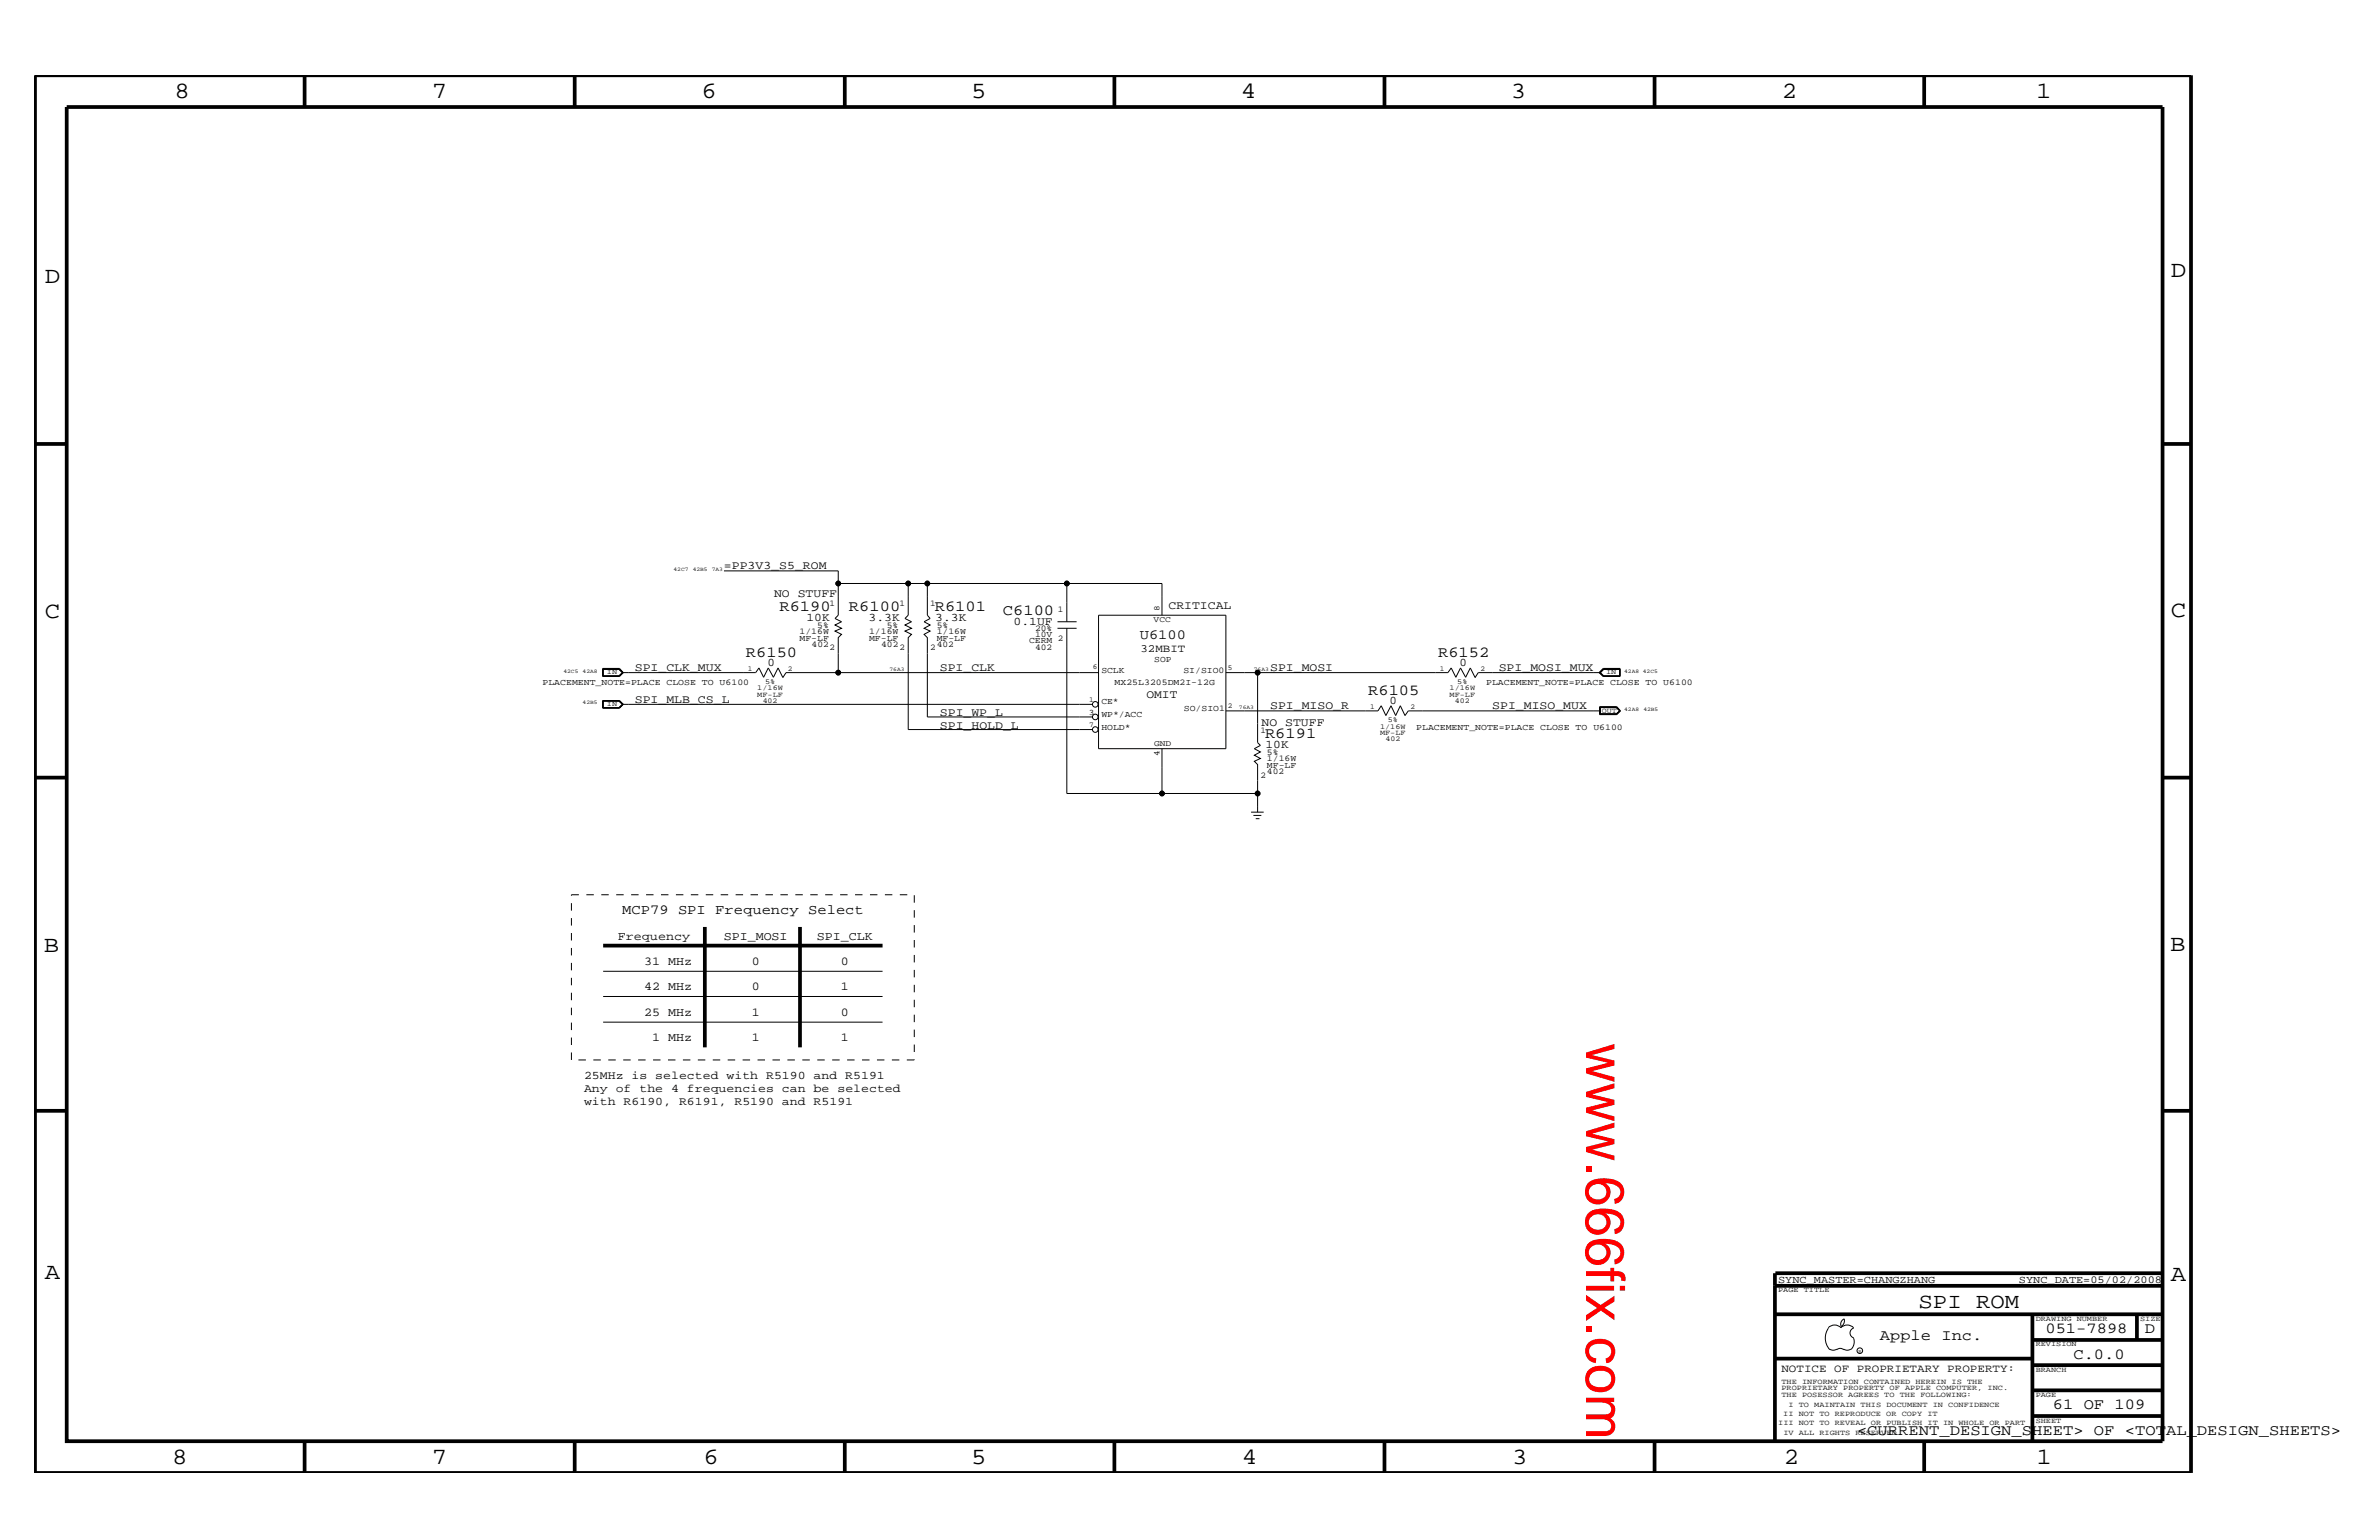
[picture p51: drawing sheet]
<svg xmlns="http://www.w3.org/2000/svg" width="432mm" height="279mm" viewBox="0 0 432 279" stroke-linecap="round" stroke-linejoin="round" font-family="sans-serif">
<defs><g id="words">
<text font-size="9.9" fill="#f00" x="287.9" y="189.3" transform="rotate(90 287.9 189.3)">www.666fix.com</text>
<g font-size="4.2">
<text x="31.7" y="17.8">8</text>
<text x="78.4" y="17.8">7</text>
<text x="127.3" y="17.8">6</text>
<text x="176.3" y="17.8">5</text>
<text x="225.2" y="17.8">4</text>
<text x="274.2" y="17.8">3</text>
<text x="323.4" y="17.8">2</text>
<text x="369.6" y="17.8">1</text>
<text x="8.1" y="51.3">D</text>
<text x="394" y="50.3">D</text>
<text x="8.1" y="112.1">C</text>
<text x="394" y="111.9">C</text>
<text x="8" y="172.7">B</text>
<text x="393.9" y="172.5">B</text>
<text x="8.1" y="232">A</text>
<text x="394" y="232.4">A</text>
<text x="31.2" y="265.6">8</text>
<text x="78.4" y="265.6">7</text>
<text x="127.7" y="265.6">6</text>
<text x="176.3" y="265.6">5</text>
<text x="225.4" y="265.6">4</text>
<text x="274.5" y="265.6">3</text>
<text x="323.8" y="265.6">2</text>
<text x="369.7" y="265.6">1</text>
</g>
<text font-size="3.9" x="348.2" y="237.3">SPI ROM</text>
<g font-size="2.8">
<text x="141.5" y="110.9">R6190</text>
<text x="154.1" y="110.9">R6100</text>
<text x="169.7" y="110.9">R6101</text>
<text x="182" y="111.6">C6100</text>
<text x="135.4" y="119.2">R6150</text>
<text x="261" y="119.2">R6152</text>
<text x="248.3" y="126.1">R6105</text>
<text x="229.6" y="134">R6191</text>
<text x="341.2" y="243.1">Apple Inc.</text>
<text x="371.3" y="241.9">051-7898</text>
<text x="389.3" y="241.9">D</text>
<text x="376.3" y="246.5">C.0.0</text>
<text x="372.6" y="255.7">61 OF 109</text>
<text x="337.1" y="260.4">&lt;CURRENT_DESIGN_SHEET&gt; OF &lt;TOTAL_DESIGN_SHEETS&gt;</text>
</g>
<g font-size="2.5">
<text x="206.9" y="116">U6100</text>
<text x="112.9" y="165.8">MCP79 SPI Frequency Select</text>
</g>
<g font-size="2.2">
<text x="112.1" y="170.5">Frequency</text>
<text x="131.4" y="170.5">SPI_MOSI</text>
<text x="148.3" y="170.5">SPI_CLK</text>
<text x="116.9" y="175">31 MHz</text>
<text x="116.9" y="179.7">42 MHz</text>
<text x="136.4" y="175">0</text>
<text x="136.4" y="179.7">0</text>
<text x="152.6" y="175">0</text>
<text x="152.6" y="179.7">1</text>
<text x="116.9" y="184.3">25 MHz</text>
<text x="136.4" y="184.3">1</text>
<text x="152.6" y="184.3">0</text>
<text x="118.4" y="188.9">1 MHz</text>
<text x="136.4" y="188.9">1</text>
<text x="152.6" y="188.9">1</text>
</g>
<g font-size="2.1">
<text x="131.4" y="103.3">=PP3V3_S5_ROM</text>
<text x="140.5" y="108.4">NO STUFF</text>
<text x="146.4" y="112.7">10K</text>
<text x="157.6" y="112.7">3.3K</text>
<text x="169.8" y="112.7">3.3K</text>
<text x="184" y="113.4">0.1UF</text>
<text x="212.1" y="110.5">CRITICAL</text>
<text x="115.2" y="121.8">SPI_CLK_MUX</text>
<text x="139.3" y="120.8">0</text>
<text x="170.6" y="121.8">SPI_CLK</text>
<text x="230.5" y="121.8">SPI_MOSI</text>
<text x="264.9" y="120.8">0</text>
<text x="272" y="121.8">SPI_MOSI_MUX</text>
<text x="115.2" y="127.5">SPI_MLB_CS_L</text>
<text x="170.6" y="129.8">SPI_WP_L</text>
<text x="208.1" y="126.6">OMIT</text>
<text x="229" y="131.7">NO STUFF</text>
<text x="230.5" y="128.7">SPI_MISO_R</text>
<text x="252.2" y="127.7">0</text>
<text x="270.8" y="128.7">SPI_MISO_MUX</text>
<text x="170.6" y="132.2">SPI_HOLD_L</text>
<text x="229.7" y="135.7">10K</text>
<text x="106" y="195.8">25MHz is selected with R5190 and R5191</text>
<text x="106" y="198.1">Any of the 4 frequencies can be selected</text>
<text x="106" y="200.4">with R6190, R6191, R5190 and R5191</text>
</g>
<g font-size="2">
<text x="207" y="118.2">32MBIT</text>
<text x="323.3" y="248.9">NOTICE OF PROPRIETARY PROPERTY:</text>
</g>
<g font-size="1.9">
<text x="322.7" y="232.7">SYNC_MASTER=CHANGZHANG</text>
<text x="366.4" y="232.7">SYNC_DATE=05/02/2008</text>
</g>
<g font-size="1.6">
<text x="148.3" y="114">5%</text>
<text x="150.5" y="109.9">1</text>
<text x="161" y="114">5%</text>
<text x="163.2" y="109.9">1</text>
<text x="168.8" y="109.9">1</text>
<text x="170" y="114">5%</text>
<text x="192" y="111.1">1</text>
<text x="145.1" y="115.1">1/16W</text>
<text x="145.1" y="116.3">MF-LF</text>
<text x="147.3" y="117.4">402</text>
<text x="150.5" y="118">2</text>
<text x="157.7" y="116.3">MF-LF</text>
<text x="157.7" y="115.1">1/16W</text>
<text x="159.9" y="117.4">402</text>
<text x="163.2" y="118">2</text>
<text x="168.8" y="118">2</text>
<text x="170" y="115.1">1/16W</text>
<text x="170" y="116.3">MF-LF</text>
<text x="170" y="117.4">402</text>
<text x="186.8" y="116.7">CERM</text>
<text x="187.9" y="115.6">10V</text>
<text x="187.9" y="117.9">402</text>
<text x="187.9" y="114.5">20%</text>
<text x="192" y="116.3">2</text>
<text x="98.5" y="124.3">PLACEMENT_NOTE=PLACE CLOSE TO U6100</text>
<text x="199.9" y="122">SCLK</text>
<text x="202.3" y="124.2">MX25L3205DM2I-12G</text>
<text x="209.5" y="120.2">SOP</text>
<text x="214.8" y="122">SI/SIO0</text>
<text x="269.7" y="124.3">PLACEMENT_NOTE=PLACE CLOSE TO U6100</text>
<text x="199.9" y="130.1">WP*/ACC</text>
<text x="199.9" y="127.8">CE*</text>
<text x="214.9" y="129">SO/SIO1</text>
<text x="199.9" y="132.4">HOLD*</text>
<text x="228.8" y="133">1</text>
<text x="230" y="137">5%</text>
<text x="257" y="132.4">PLACEMENT_NOTE=PLACE CLOSE TO U6100</text>
<text x="228.8" y="141.1">2</text>
<text x="230" y="140.5">402</text>
<text x="230" y="139.3">MF-LF</text>
<text x="230" y="138.1">1/16W</text>
</g>
<g font-size="1.5">
<text x="209.4" y="112.8">VCC</text>
<text x="210.5" y="110.9" transform="rotate(-90 210.5 110.9)">8</text>
<text x="197.6" y="129.7">3</text>
<text x="209.5" y="135.4">GND</text>
<text x="210.5" y="137.2" transform="rotate(-90 210.5 137.2)">4</text>
</g>
<g font-size="1.4">
<text x="110.2" y="122.4">IN</text>
<text x="135.7" y="121.7">1</text>
<text x="137.5" y="125.3">1/16W</text>
<text x="138.9" y="124.1">5%</text>
<text x="143" y="121.7">2</text>
<text x="198.4" y="121.4">6</text>
<text x="222.8" y="121.6">5</text>
<text x="261.4" y="121.7">1</text>
<text x="263.1" y="125.3">1/16W</text>
<text x="264.5" y="124.1">5%</text>
<text x="268.7" y="121.7">2</text>
<text x="291.5" y="122.4">IN</text>
<text x="110.2" y="128.1">IN</text>
<text x="137.5" y="126.4">MF-LF</text>
<text x="138.4" y="127.5">402</text>
<text x="197.7" y="131.9">7</text>
<text x="197.7" y="127.4">1</text>
<text x="222.8" y="128.5">2</text>
<text x="248.7" y="128.6">1</text>
<text x="251.9" y="131">5%</text>
<text x="256" y="128.6">2</text>
<text x="263.1" y="126.4">MF-LF</text>
<text x="264.1" y="127.5">402</text>
<text x="290.7" y="129.3">OUT</text>
<text x="250.5" y="133.3">MF-LF</text>
<text x="250.5" y="132.2">1/16W</text>
<text x="251.5" y="134.5">402</text>
<text x="322.7" y="234.4">PAGE TITLE</text>
<text x="369.5" y="239.6">DRAWING NUMBER</text>
<text x="388.5" y="239.6">SIZE</text>
<text x="369.5" y="244.2">REVISION</text>
<text x="323.3" y="251.1">THE INFORMATION CONTAINED HEREIN IS THE</text>
<text x="369.5" y="248.9">BRANCH</text>
<text x="323.3" y="253.4">THE POSESSOR AGREES TO THE FOLLOWING:</text>
<text x="323.3" y="252.3">PROPRIETARY PROPERTY OF APPLE COMPUTER, INC.</text>
<text x="323.7" y="256.9">II NOT TO REPRODUCE OR COPY IT</text>
<text x="324.6" y="255.2">I TO MAINTAIN THIS DOCUMENT IN CONFIDENCE</text>
<text x="369.5" y="253.4">PAGE</text>
<text x="322.7" y="258.6">III NOT TO REVEAL OR PUBLISH IT IN WHOLE OR PART</text>
<text x="323.7" y="260.4">IV ALL RIGHTS RESERVED</text>
<text x="369.5" y="258.1">SHEET</text>
</g>
<g font-size="1">
<text x="122.3" y="103.6">42C7</text>
<text x="125.7" y="103.6">42B5</text>
<text x="129.2" y="103.6">7A3</text>
<text x="102.3" y="122">42C5</text>
<text x="105.7" y="122">42A8</text>
<text x="161.5" y="121.8">76A3</text>
<text x="227.6" y="121.8">76A3</text>
<text x="294.8" y="122">42A8 42C5</text>
<text x="105.7" y="127.8">42B5</text>
<text x="224.9" y="128.7">76A3</text>
<text x="294.8" y="129">42A8</text>
<text x="298.3" y="129">42B5</text>
</g>
<text font-size=".9" x="337.3" y="245.4">R</text>
</g></defs>
<g fill="none" stroke="#000" stroke-width=".18">
<path d="M131.4 103.6h20.7v2.3M164.8 105.9v5.7l-.5 .6 1.1 .6-1.1 .6 1.1 .6-1.1 .5 1.1 .6-.6 .6v16.7h33.5M164.8 105.9h-12.7v5.7l-.5 .6 1.1 .6-1.1 .6 1.1 .6-1.1 .5 1.1 .6-.6 .6v6.3h47.3M164.8 105.9h28.8M168.3 105.9v5.7l.5 .6-1.1 .6 1.1 .6-1.1 .6 1.1 .5-1.1 .6 .6 .6v14.4h30M191.9 114h3.5M191.9 112.8h3.5M193.6 114v30h34.7M199.4 111.6h23.1v24.2h-23.1zM210.9 111.6v-5.7h-17.3v6.9M109.4 121.3h3l.7 .7-.7 .7h-3zM109.4 121.4h3l.7 .6"/>
<path d="M109.4 127.1h3l.7 .7-.7 .7h-3zM112.4 121.4h-2.9v1.2h2.9M112.4 127.2h-2.9v1.2h2.9M112.4 121.4l.6 .6-.6 .6M112.4 121.4l.5 .6M112.4 127.2l.6 .6-.6 .6M112.4 127.2l.5 .6M112.9 122h24.3l.6-.8 .8 1.7 .8-1.7 1 1.7 .8-1.7 .9 1.7M112.9 122l-.5 .6M112.9 127.8l-.5 .6M112.9 127.8h85.4M152.1 122h-9.4l-.6 1"/>
<path d="M210.9 135.8v8.2M222.5 122h40.3l.6-.8 .8 1.7 .9-1.7 .9 1.7 .9-1.7 .8 1.7M222.5 129h27.6l.6-1 .8 1.8 1-1.8 .8 1.8 .9-1.8 .8 1.8 .6-.8h34.9M228.3 122v12.7l.5 .5-1.1 .6 1.1 .6-1.1 .6 1.1 .6-1.1 .5 .6 .6v8.6M290.3 128.2h3.2l.6 .8-.6 .7h-3.2zM290.4 128.3h3l.6 .7-.6 .6h-3zM290.5 122h-22.2l-.6 1M290.5 128.4h2.9l.6 .6-.6 .5h-2.9zM291 121.4h3v1.2h-3l-.6-.6zM291 121.3h3v1.4h-3l-.8-.7zM291.1 121.4l-.6 .6 .6 .6M294 121.4h-3l-.7 .6 .7 .7"/>
<path d="M227.1 147.3h2.3M227.5 147.9h1.4M227.9 148.5h.7M109.5 176.2h50.7M109.5 180.8h50.7M109.5 185.4h50.7M334.7 239.3l.1 .3a1.19 1.19 0 0 1-.6 1.1M334.8 239.3a1.02 1.02 0 0 0-.6 1.3M331.8 240.9a1.61 1.61 0 0 1 2.4 0M331.9 241a3.1 3.1 0 0 0 .2 3.9M332.1 244.8l.6 .2 .7-.2M333.4 244.9l.6-.3 .7 .3"/>
<path d="M334.1 240.9a1.61 1.61 0 0 1 2.3 0M334.6 244.8l.7 .2 .6-.2M336.4 242.8l.2 .6a1.95 1.95 0 0 1-.6 1.4M336.5 240.9a.93 .93 0 0 0-.7 .9 .93 .93 0 0 0 .7 .9"/>
<circle cx="152.1" cy="105.9" r=".42"/>
<circle cx="164.8" cy="105.9" r=".42"/>
<circle cx="168.3" cy="105.9" r=".42"/>
<circle cx="193.6" cy="105.9" r=".42"/>
<circle cx="152.1" cy="122" r=".42"/>
<circle cx="198.8" cy="130.1" r=".51"/>
<circle cx="198.8" cy="132.4" r=".51"/>
<circle cx="198.8" cy="127.8" r=".51"/>
<circle cx="228.3" cy="122" r=".42"/>
<circle cx="210.9" cy="144" r=".42"/>
<circle cx="228.3" cy="144" r=".42"/>
<circle cx="337.6" cy="245.1" r=".51"/>
</g>
<g fill="none" stroke="#000" stroke-width=".68" stroke-linecap="butt">
<path d="M6.4 13.7h391.3v253.5h-391.3zM12.1 19.4h380.4v242.1h-380.4zM55.3 13.7v5.7M104.3 13.7v5.7M153.3 13.7v5.7M202.3 13.7v5.7M251.3 13.7v5.7M300.3 13.7v5.7M349.3 13.7v5.7M6.4 80.5h5.7M392.5 80.5h5.2M6.4 141.1h5.7"/>
<path d="M392.5 141.1h5.2M109.5 171.6h50.7M127.9 168.2v21.8M145.2 168.2v21.8M6.4 201.5h5.7M392.5 201.5h5.2M322.2 231v30.5M322.2 233.3h70.3M322.2 238.4h70.3M322.2 231h70.3M368.9 238.4v23.1M387.9 238.4v4.7"/>
<path d="M322.2 246.5h46.7M368.9 256.9h23.6M368.9 252.3h23.6M368.9 247.7h23.6M368.9 243.1h23.6M55.3 261.5v5.7M104.3 261.5v5.7M153.3 261.5v5.7M202.3 261.7v5.5M251.3 261.5v5.7M300.3 261.5v5.7M349.3 261.5v5.7"/>
</g>
<path d="M103.7 162.3h62.2v30M103.7 192.3v-30M165.9 192.3h-62.2" fill="none" stroke="#000" stroke-width=".18" stroke-dasharray="1.4 1.4" stroke-linecap="butt"/>
<g fill="#000">
<circle cx="152.1" cy="105.9" r=".42"/>
<circle cx="164.8" cy="105.9" r=".42"/>
<circle cx="168.3" cy="105.9" r=".42"/>
<circle cx="193.6" cy="105.9" r=".42"/>
<circle cx="152.1" cy="122" r=".42"/>
<circle cx="228.3" cy="122" r=".42"/>
<circle cx="210.9" cy="144" r=".42"/>
<circle cx="228.3" cy="144" r=".42"/>
</g>
<use href="#words"/>
</svg>
